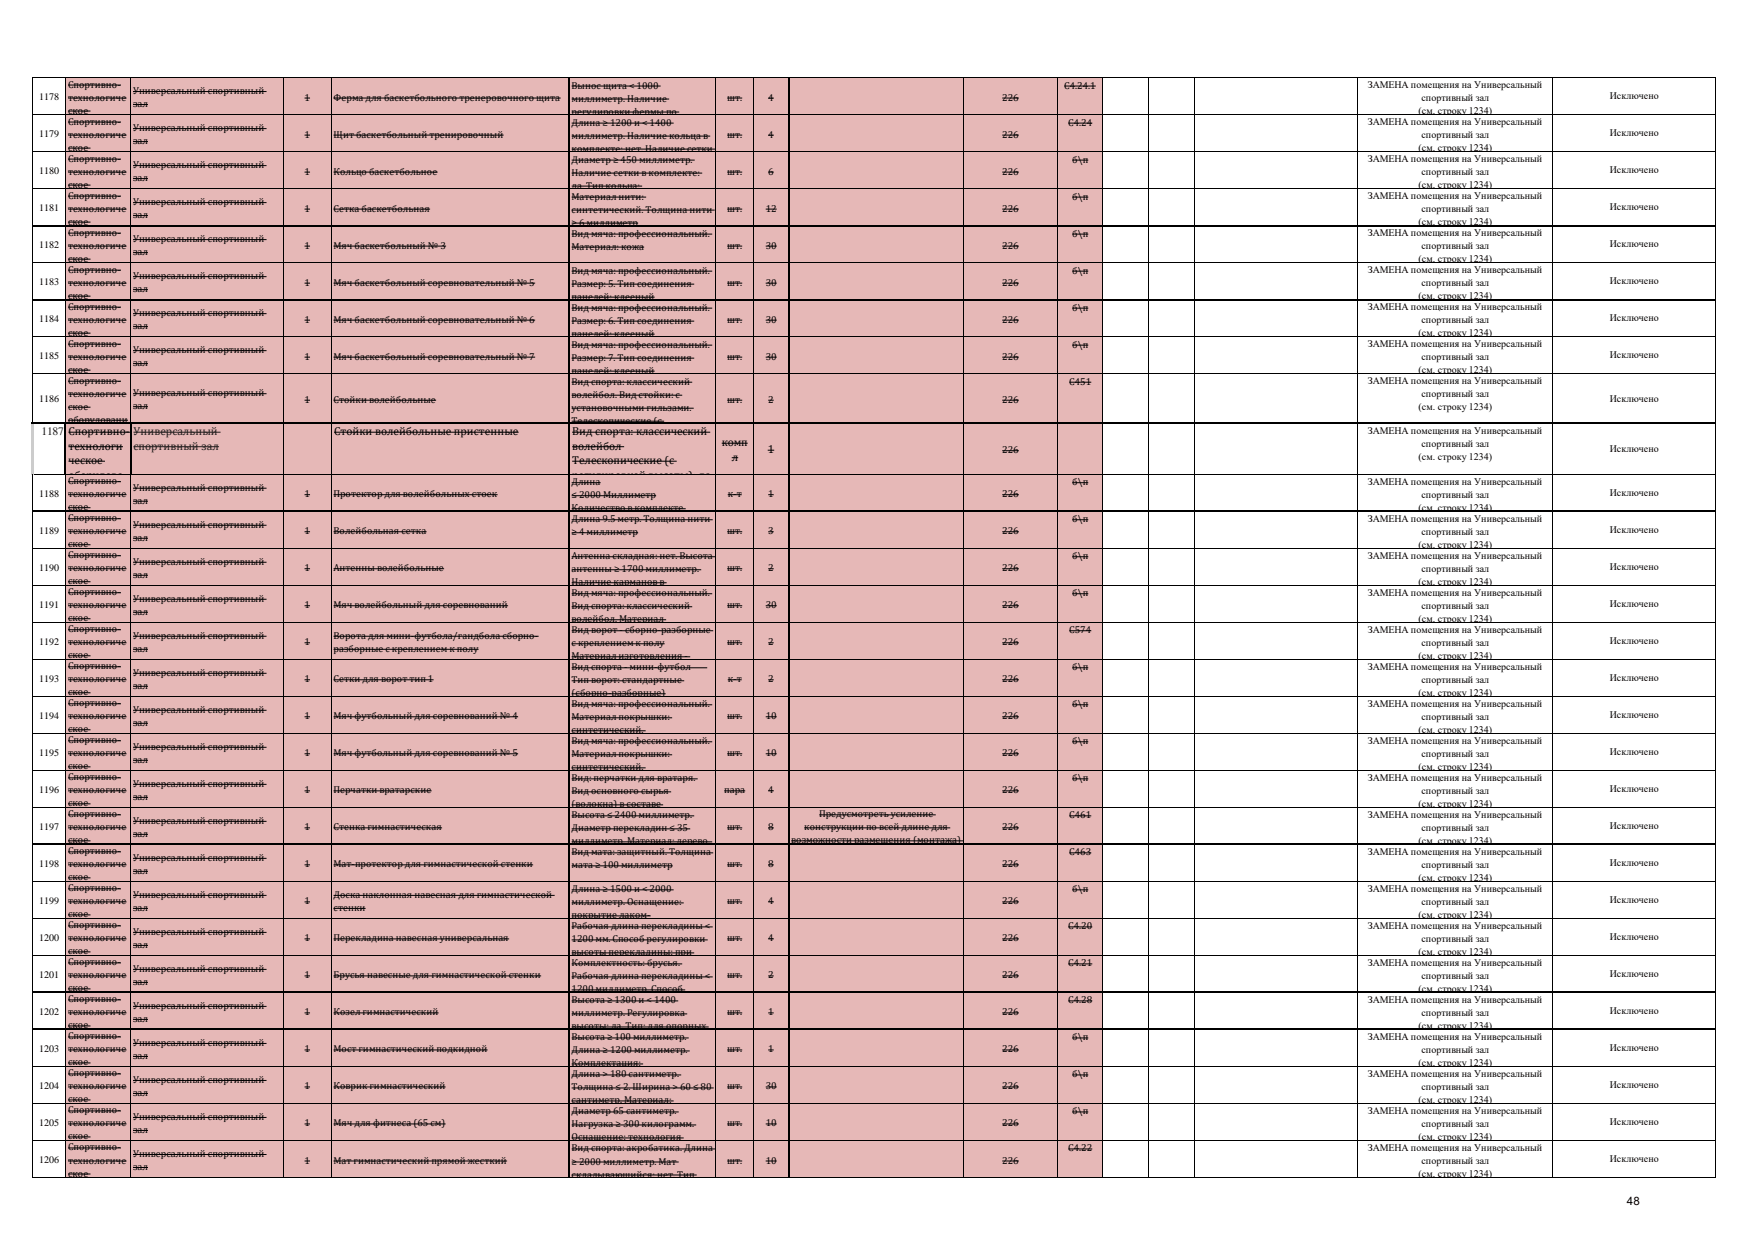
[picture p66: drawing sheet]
<svg xmlns="http://www.w3.org/2000/svg" width="297mm" height="210mm" viewBox="0 0 297 210" stroke-linecap="round" stroke-linejoin="round" font-family="sans-serif">
<defs><g id="words">
<g font-size="1.9" fill="#1f1f1f">
<text x="7" y="73.6">1187</text>
<text x="22.6" y="73.7">Универсальный</text>
<text x="22.6" y="76.2">спортивный зал</text>
</g>
<g font-size="1.9">
<text x="11.6" y="73.7">Спортивно-</text>
<text x="11.6" y="76.2">технологи</text>
<text x="56.6" y="73.7">Стойки волейбольные пристенные</text>
<text x="96.9" y="73.7">Вид спорта: классический</text>
<text x="96.9" y="76.2">волейбол</text>
<text x="122.2" y="75.6">комп</text>
<text x="130" y="76.7">1</text>
<text x="11.6" y="78.6">ческое</text>
<text x="11.6" y="81.1">оборудова</text>
<text x="96.9" y="78.6">Телескопические (с</text>
<text x="96.9" y="81.1">регулировкой высоты): да</text>
<text x="123.9" y="78">л</text>
<text x="275.5" y="204">48</text>
</g>
<g font-size="1.7">
<text x="6.6" y="16.9">1178</text>
<text x="11.5" y="14.8">Спортивно-</text>
<text x="11.5" y="17">технологиче</text>
<text x="22.5" y="15.9">Универсальный спортивный</text>
<text x="51.6" y="17">1</text>
<text x="56.5" y="17">Ферма для баскетбольного тренеровочного щита</text>
<text x="96.8" y="15">Вынос щита &lt; 1000</text>
<text x="96.8" y="17.2">миллиметр. Наличие</text>
<text x="123.1" y="17">шт.</text>
<text x="130.1" y="17">4</text>
<text x="169.7" y="17">226</text>
<text x="180.2" y="15">С4.24.1</text>
<text x="231.6" y="14.9">ЗАМЕНА помещения на Универсальный</text>
<text x="240.7" y="17.1">спортивный зал</text>
<text x="272.6" y="16.8">Исключено</text>
<text x="6.6" y="23.2">1179</text>
<text x="11.5" y="19.2">ское</text>
<text x="11.5" y="21.1">Спортивно-</text>
<text x="11.5" y="23.3">технологиче</text>
<text x="22.5" y="18.1">зал</text>
<text x="22.5" y="22.2">Универсальный спортивный</text>
<text x="51.6" y="23.3">1</text>
<text x="56.5" y="23.3">Щит баскетбольный тренировочный</text>
<text x="96.8" y="19.4">регулировки фермы по</text>
<text x="96.8" y="21.3">Длина ≥ 1200 и &lt; 1400</text>
<text x="96.8" y="23.5">миллиметр. Наличие кольца в</text>
<text x="123.1" y="23.3">шт.</text>
<text x="130.1" y="23.3">4</text>
<text x="169.7" y="23.3">226</text>
<text x="180.9" y="21.3">С4.24</text>
<text x="231.6" y="21.2">ЗАМЕНА помещения на Универсальный</text>
<text x="240.2" y="19.3">(см. строку 1234)</text>
<text x="240.7" y="23.4">спортивный зал</text>
<text x="272.6" y="23">Исключено</text>
<text x="6.6" y="29.5">1180</text>
<text x="11.5" y="25.5">ское</text>
<text x="11.5" y="27.4">Спортивно-</text>
<text x="11.5" y="29.6">технологиче</text>
<text x="22.5" y="24.4">зал</text>
<text x="22.5" y="28.5">Универсальный спортивный</text>
<text x="51.6" y="29.6">1</text>
<text x="56.5" y="29.6">Кольцо баскетбольное</text>
<text x="96.8" y="25.7">комплекте: нет. Наличие сетки</text>
<text x="96.8" y="27.5">Диаметр ≥ 450 миллиметр.</text>
<text x="96.8" y="29.7">Наличие сетки в комплекте:</text>
<text x="123.1" y="29.6">шт.</text>
<text x="130.1" y="29.6">6</text>
<text x="169.7" y="29.6">226</text>
<text x="181.6" y="27.5">б\п</text>
<text x="231.6" y="27.4">ЗАМЕНА помещения на Универсальный</text>
<text x="240.2" y="25.6">(см. строку 1234)</text>
<text x="240.7" y="29.7">спортивный зал</text>
<text x="272.6" y="29.3">Исключено</text>
<text x="6.6" y="35.7">1181</text>
<text x="11.5" y="31.8">ское</text>
<text x="11.5" y="33.6">Спортивно-</text>
<text x="11.5" y="35.8">технологиче</text>
<text x="22.5" y="30.7">зал</text>
<text x="22.5" y="34.7">Универсальный спортивный</text>
<text x="51.6" y="35.8">1</text>
<text x="56.5" y="35.8">Сетка баскетбольная</text>
<text x="96.8" y="31.9">да. Тип кольца:</text>
<text x="96.8" y="33.8">Материал нити:</text>
<text x="123.1" y="35.8">шт.</text>
<text x="129.7" y="35.8">12</text>
<text x="169.7" y="35.8">226</text>
<text x="181.6" y="33.8">б\п</text>
<text x="231.6" y="33.7">ЗАМЕНА помещения на Универсальный</text>
<text x="240.2" y="31.9">(см. строку 1234)</text>
<text x="240.7" y="35.9">спортивный зал</text>
<text x="272.6" y="35.6">Исключено</text>
<text x="11.5" y="38">ское</text>
<text x="11.5" y="39.9">Спортивно-</text>
<text x="22.5" y="36.9">зал</text>
<text x="22.5" y="41">Универсальный спортивный</text>
<text x="96.8" y="36">синтетический. Толщина нити</text>
<text x="96.8" y="38.2">≥ 6 миллиметр</text>
<text x="96.8" y="40.1">Вид мяча: профессиональный.</text>
<text x="181.6" y="40.1">б\п</text>
<text x="231.6" y="40">ЗАМЕНА помещения на Универсальный</text>
<text x="240.2" y="38.1">(см. строку 1234)</text>
<text x="272.6" y="41.8">Исключено</text>
<text x="6.6" y="42">1182</text>
<text x="11.5" y="42.1">технологиче</text>
<text x="11.5" y="44.3">ское</text>
<text x="11.5" y="46.2">Спортивно-</text>
<text x="22.5" y="43.2">зал</text>
<text x="22.5" y="47.3">Универсальный спортивный</text>
<text x="51.6" y="42.1">1</text>
<text x="56.5" y="42.1">Мяч баскетбольный № 3</text>
<text x="96.8" y="42.3">Материал: кожа</text>
<text x="96.8" y="46.3">Вид мяча: профессиональный.</text>
<text x="123.1" y="42.1">шт.</text>
<text x="129.7" y="42.1">30</text>
<text x="169.7" y="42.1">226</text>
<text x="181.6" y="46.3">б\п</text>
<text x="231.6" y="46.3">ЗАМЕНА помещения на Универсальный</text>
<text x="240.2" y="44.4">(см. строку 1234)</text>
<text x="240.7" y="42.2">спортивный зал</text>
<text x="6.6" y="48.3">1183</text>
<text x="11.5" y="48.4">технологиче</text>
<text x="11.5" y="50.6">ское</text>
<text x="11.5" y="52.4">Спортивно-</text>
<text x="22.5" y="49.5">зал</text>
<text x="22.5" y="53.5">Универсальный спортивный</text>
<text x="51.6" y="48.4">1</text>
<text x="56.5" y="48.4">Мяч баскетбольный соревновательный № 5</text>
<text x="96.8" y="48.5">Размер: 5. Тип соединения</text>
<text x="96.8" y="50.7">панелей: клееный</text>
<text x="96.8" y="52.6">Вид мяча: профессиональный.</text>
<text x="123.1" y="48.4">шт.</text>
<text x="129.7" y="48.4">30</text>
<text x="169.7" y="48.4">226</text>
<text x="181.6" y="52.6">б\п</text>
<text x="231.6" y="52.5">ЗАМЕНА помещения на Универсальный</text>
<text x="240.2" y="50.7">(см. строку 1234)</text>
<text x="240.7" y="48.5">спортивный зал</text>
<text x="272.6" y="48.1">Исключено</text>
<text x="6.6" y="54.6">1184</text>
<text x="11.5" y="54.6">технологиче</text>
<text x="11.5" y="56.8">ское</text>
<text x="11.5" y="58.7">Спортивно-</text>
<text x="22.5" y="55.7">зал</text>
<text x="22.5" y="59.8">Универсальный спортивный</text>
<text x="51.6" y="54.6">1</text>
<text x="56.5" y="54.6">Мяч баскетбольный соревновательный № 6</text>
<text x="96.8" y="54.8">Размер: 6. Тип соединения</text>
<text x="96.8" y="57">панелей: клееный</text>
<text x="96.8" y="58.9">Вид мяча: профессиональный.</text>
<text x="123.1" y="54.6">шт.</text>
<text x="129.7" y="54.6">30</text>
<text x="169.7" y="54.6">226</text>
<text x="181.6" y="58.9">б\п</text>
<text x="231.6" y="58.8">ЗАМЕНА помещения на Универсальный</text>
<text x="240.2" y="56.9">(см. строку 1234)</text>
<text x="240.7" y="54.7">спортивный зал</text>
<text x="272.6" y="54.4">Исключено</text>
<text x="6.6" y="60.8">1185</text>
<text x="11.5" y="60.9">технологиче</text>
<text x="11.5" y="63.1">ское</text>
<text x="11.5" y="65">Спортивно-</text>
<text x="22.5" y="62">зал</text>
<text x="51.6" y="60.9">1</text>
<text x="56.5" y="60.9">Мяч баскетбольный соревновательный № 7</text>
<text x="96.8" y="61.1">Размер: 7. Тип соединения</text>
<text x="96.8" y="63.3">панелей: клееный</text>
<text x="96.8" y="65.1">Вид спорта: классический</text>
<text x="123.1" y="60.9">шт.</text>
<text x="129.7" y="60.9">30</text>
<text x="169.7" y="60.9">226</text>
<text x="181.1" y="65.1">С451</text>
<text x="231.6" y="65.1">ЗАМЕНА помещения на Универсальный</text>
<text x="240.2" y="63.2">(см. строку 1234)</text>
<text x="240.7" y="61">спортивный зал</text>
<text x="272.6" y="60.6">Исключено</text>
<text x="6.6" y="68.1">1186</text>
<text x="11.5" y="67.2">технологиче</text>
<text x="11.5" y="69.4">ское</text>
<text x="11.5" y="71.6">оборудовани</text>
<text x="22.5" y="67.1">Универсальный спортивный</text>
<text x="22.5" y="69.3">зал</text>
<text x="51.6" y="68.2">1</text>
<text x="56.5" y="68.2">Стойки волейбольные</text>
<text x="96.8" y="67.3">волейбол. Вид стойки: с</text>
<text x="96.8" y="69.5">установочными гильзами.</text>
<text x="96.8" y="71.7">Телескопические (с</text>
<text x="123.1" y="68.2">шт.</text>
<text x="130.1" y="68.2">2</text>
<text x="169.7" y="68.2">226</text>
<text x="240.2" y="69.5">(см. строку 1234)</text>
<text x="240.7" y="67.3">спортивный зал</text>
<text x="272.6" y="68">Исключено</text>
<text x="169.7" y="76.7">226</text>
<text x="231.6" y="73.4">ЗАМЕНА помещения на Универсальный</text>
<text x="240.2" y="77.8">(см. строку 1234)</text>
<text x="240.7" y="75.6">спортивный зал</text>
<text x="272.6" y="76.5">Исключено</text>
<text x="11.5" y="82">Спортивно-</text>
<text x="22.5" y="83.1">Универсальный спортивный</text>
<text x="96.8" y="82.2">Длина</text>
<text x="181.6" y="82.2">б\п</text>
<text x="231.6" y="82.1">ЗАМЕНА помещения на Универсальный</text>
<text x="272.6" y="83.9">Исключено</text>
<text x="6.6" y="84.1">1188</text>
<text x="11.5" y="84.2">технологиче</text>
<text x="11.5" y="86.4">ское</text>
<text x="11.5" y="88.3">Спортивно-</text>
<text x="22.5" y="85.3">зал</text>
<text x="22.5" y="89.4">Универсальный спортивный</text>
<text x="51.6" y="84.2">1</text>
<text x="56.5" y="84.2">Протектор для волейбольных стоек</text>
<text x="96.8" y="84.4">≤ 2000 Миллиметр</text>
<text x="96.8" y="86.6">Количество в комплекте</text>
<text x="96.8" y="88.4">Длина 9.5 метр. Толщина нити</text>
<text x="123.2" y="84.2">к-т</text>
<text x="130.1" y="84.2">1</text>
<text x="169.7" y="84.2">226</text>
<text x="181.6" y="88.4">б\п</text>
<text x="231.6" y="88.3">ЗАМЕНА помещения на Универсальный</text>
<text x="240.2" y="86.5">(см. строку 1234)</text>
<text x="240.7" y="84.3">спортивный зал</text>
<text x="6.6" y="90.4">1189</text>
<text x="11.5" y="90.5">технологиче</text>
<text x="11.5" y="92.7">ское</text>
<text x="11.5" y="94.5">Спортивно-</text>
<text x="22.5" y="91.6">зал</text>
<text x="22.5" y="95.6">Универсальный спортивный</text>
<text x="51.6" y="90.5">1</text>
<text x="56.5" y="90.5">Волейбольная сетка</text>
<text x="96.8" y="90.6">≥ 4 миллиметр</text>
<text x="96.8" y="94.7">Антенна складная: нет. Высота</text>
<text x="123.1" y="90.5">шт.</text>
<text x="130.1" y="90.5">3</text>
<text x="169.7" y="90.5">226</text>
<text x="181.6" y="94.7">б\п</text>
<text x="231.6" y="94.6">ЗАМЕНА помещения на Универсальный</text>
<text x="240.2" y="92.8">(см. строку 1234)</text>
<text x="240.7" y="90.6">спортивный зал</text>
<text x="272.6" y="90.2">Исключено</text>
<text x="6.6" y="96.6">1190</text>
<text x="11.5" y="96.7">технологиче</text>
<text x="11.5" y="98.9">ское</text>
<text x="11.5" y="100.8">Спортивно-</text>
<text x="22.5" y="97.8">зал</text>
<text x="22.5" y="101.9">Универсальный спортивный</text>
<text x="51.6" y="96.7">1</text>
<text x="56.5" y="96.7">Антенны волейбольные</text>
<text x="96.8" y="96.9">антенны ≥ 1700 миллиметр.</text>
<text x="96.8" y="99.1">Наличие карманов в</text>
<text x="96.8" y="101">Вид мяча: профессиональный.</text>
<text x="123.1" y="96.7">шт.</text>
<text x="130.1" y="96.7">2</text>
<text x="169.7" y="96.7">226</text>
<text x="181.6" y="101">б\п</text>
<text x="231.6" y="100.9">ЗАМЕНА помещения на Универсальный</text>
<text x="240.2" y="99">(см. строку 1234)</text>
<text x="240.7" y="96.8">спортивный зал</text>
<text x="272.6" y="96.5">Исключено</text>
<text x="6.6" y="102.9">1191</text>
<text x="11.5" y="103">технологиче</text>
<text x="11.5" y="105.2">ское</text>
<text x="11.5" y="107.1">Спортивно-</text>
<text x="22.5" y="104.1">зал</text>
<text x="51.6" y="103">1</text>
<text x="56.5" y="103">Мяч волейбольный для соревнований</text>
<text x="96.8" y="103.2">Вид спорта: классический</text>
<text x="96.8" y="105.4">волейбол. Материал</text>
<text x="96.8" y="107.2">Вид ворот - сборно-разборные</text>
<text x="123.1" y="103">шт.</text>
<text x="129.7" y="103">30</text>
<text x="169.7" y="103">226</text>
<text x="181.1" y="107.2">С574</text>
<text x="231.6" y="107.1">ЗАМЕНА помещения на Универсальный</text>
<text x="240.2" y="105.3">(см. строку 1234)</text>
<text x="240.7" y="103.1">спортивный зал</text>
<text x="272.6" y="102.7">Исключено</text>
<text x="6.6" y="109.2">1192</text>
<text x="11.5" y="109.3">технологиче</text>
<text x="11.5" y="111.5">ское</text>
<text x="11.5" y="113.3">Спортивно-</text>
<text x="22.5" y="108.2">Универсальный спортивный</text>
<text x="22.5" y="110.4">зал</text>
<text x="51.6" y="109.3">1</text>
<text x="56.5" y="108.2">Ворота для мини-футбола/гандбола сборно-</text>
<text x="56.5" y="110.4">разборные с креплением к полу</text>
<text x="96.8" y="109.4">с креплением к полу</text>
<text x="96.8" y="111.6">Материал изготовления -</text>
<text x="96.8" y="113.5">Вид спорта - мини-футбол</text>
<text x="123.1" y="109.3">шт.</text>
<text x="130.1" y="109.3">2</text>
<text x="169.7" y="109.3">226</text>
<text x="181.6" y="113.5">б\п</text>
<text x="231.6" y="113.4">ЗАМЕНА помещения на Универсальный</text>
<text x="240.2" y="111.6">(см. строку 1234)</text>
<text x="240.7" y="109.4">спортивный зал</text>
<text x="272.6" y="109">Исключено</text>
<text x="6.6" y="115.5">1193</text>
<text x="11.5" y="115.5">технологиче</text>
<text x="11.5" y="117.7">ское</text>
<text x="11.5" y="119.6">Спортивно-</text>
<text x="22.5" y="114.4">Универсальный спортивный</text>
<text x="22.5" y="116.6">зал</text>
<text x="51.6" y="115.5">1</text>
<text x="56.5" y="115.5">Сетки для ворот тип 1</text>
<text x="96.8" y="115.7">Тип ворот: стандартные</text>
<text x="96.8" y="117.9">(сборно-разборные)</text>
<text x="96.8" y="119.8">Вид мяча: профессиональный.</text>
<text x="123.2" y="115.5">к-т</text>
<text x="130.1" y="115.5">2</text>
<text x="169.7" y="115.5">226</text>
<text x="181.6" y="119.8">б\п</text>
<text x="231.6" y="119.7">ЗАМЕНА помещения на Универсальный</text>
<text x="240.2" y="117.8">(см. строку 1234)</text>
<text x="240.7" y="115.6">спортивный зал</text>
<text x="272.6" y="115.3">Исключено</text>
<text x="6.6" y="121.7">1194</text>
<text x="11.5" y="121.8">технологиче</text>
<text x="11.5" y="124">ское</text>
<text x="11.5" y="125.9">Спортивно-</text>
<text x="22.5" y="120.7">Универсальный спортивный</text>
<text x="22.5" y="122.9">зал</text>
<text x="51.6" y="121.8">1</text>
<text x="56.5" y="121.8">Мяч футбольный для соревнований № 4</text>
<text x="96.8" y="122">Материал покрышки:</text>
<text x="96.8" y="124.2">синтетический.</text>
<text x="123.1" y="121.8">шт.</text>
<text x="129.7" y="121.8">10</text>
<text x="169.7" y="121.8">226</text>
<text x="231.6" y="125.9">ЗАМЕНА помещения на Универсальный</text>
<text x="240.2" y="124.1">(см. строку 1234)</text>
<text x="240.7" y="121.9">спортивный зал</text>
<text x="272.6" y="121.5">Исключено</text>
<text x="6.6" y="128">1195</text>
<text x="11.5" y="128.1">технологиче</text>
<text x="11.5" y="130.3">ское</text>
<text x="22.5" y="127">Универсальный спортивный</text>
<text x="22.5" y="129.2">зал</text>
<text x="51.6" y="128.1">1</text>
<text x="56.5" y="128.1">Мяч футбольный для соревнований № 5</text>
<text x="96.8" y="126">Вид мяча: профессиональный.</text>
<text x="96.8" y="128.2">Материал покрышки:</text>
<text x="96.8" y="130.4">синтетический.</text>
<text x="123.1" y="128.1">шт.</text>
<text x="129.7" y="128.1">10</text>
<text x="169.7" y="128.1">226</text>
<text x="181.6" y="126">б\п</text>
<text x="240.2" y="130.4">(см. строку 1234)</text>
<text x="240.7" y="128.2">спортивный зал</text>
<text x="272.6" y="127.8">Исключено</text>
<text x="6.6" y="134.3">1196</text>
<text x="11.5" y="132.1">Спортивно-</text>
<text x="11.5" y="134.3">технологиче</text>
<text x="11.5" y="136.5">ское</text>
<text x="22.5" y="133.2">Универсальный спортивный</text>
<text x="22.5" y="135.4">зал</text>
<text x="51.6" y="134.3">1</text>
<text x="56.5" y="134.3">Перчатки вратарские</text>
<text x="96.8" y="132.3">Вид: перчатки для вратаря.</text>
<text x="96.8" y="134.5">Вид основного сырья</text>
<text x="96.8" y="136.7">(волокна) в составе</text>
<text x="122.6" y="134.3">пара</text>
<text x="130.1" y="134.3">4</text>
<text x="169.7" y="134.3">226</text>
<text x="181.6" y="132.3">б\п</text>
<text x="231.6" y="132.2">ЗАМЕНА помещения на Универсальный</text>
<text x="240.2" y="136.6">(см. строку 1234)</text>
<text x="240.7" y="134.4">спортивный зал</text>
<text x="272.6" y="134.1">Исключено</text>
<text x="6.6" y="140.5">1197</text>
<text x="11.5" y="138.4">Спортивно-</text>
<text x="11.5" y="140.6">технологиче</text>
<text x="11.5" y="142.8">ское</text>
<text x="22.5" y="139.5">Универсальный спортивный</text>
<text x="22.5" y="141.7">зал</text>
<text x="51.6" y="140.6">1</text>
<text x="56.5" y="140.6">Стенка гимнастическая</text>
<text x="96.8" y="138.6">Высота ≤ 2400 миллиметр.</text>
<text x="96.8" y="140.8">Диаметр перекладин ≤ 35</text>
<text x="96.8" y="143">миллиметр. Материал: дерево.</text>
<text x="123.1" y="140.6">шт.</text>
<text x="130.1" y="140.6">8</text>
<text x="134" y="142.8">возможности размещения (монтажа)</text>
<text x="136.2" y="140.6">конструкции по всей длине для</text>
<text x="138.7" y="138.4">Предусмотреть усиление</text>
<text x="169.7" y="140.6">226</text>
<text x="181.1" y="138.6">C461</text>
<text x="231.6" y="138.5">ЗАМЕНА помещения на Универсальный</text>
<text x="240.2" y="142.9">(см. строку 1234)</text>
<text x="240.7" y="140.7">спортивный зал</text>
<text x="272.6" y="140.4">Исключено</text>
<text x="6.6" y="146.8">1198</text>
<text x="11.5" y="144.7">Спортивно-</text>
<text x="11.5" y="146.9">технологиче</text>
<text x="11.5" y="149.1">ское</text>
<text x="22.5" y="145.8">Универсальный спортивный</text>
<text x="22.5" y="148">зал</text>
<text x="51.6" y="146.9">1</text>
<text x="56.5" y="146.9">Мат-протектор для гимнастической стенки</text>
<text x="96.8" y="144.8">Вид мата: защитный. Толщина</text>
<text x="96.8" y="147">мата ≥ 100 миллиметр</text>
<text x="123.1" y="146.9">шт.</text>
<text x="130.1" y="146.9">8</text>
<text x="169.7" y="146.9">226</text>
<text x="181.1" y="144.8">С463</text>
<text x="231.6" y="144.8">ЗАМЕНА помещения на Универсальный</text>
<text x="240.2" y="149.2">(см. строку 1234)</text>
<text x="240.7" y="147">спортивный зал</text>
<text x="272.6" y="146.6">Исключено</text>
<text x="6.6" y="153.1">1199</text>
<text x="11.5" y="150.9">Спортивно-</text>
<text x="11.5" y="153.1">технологиче</text>
<text x="11.5" y="155.3">ское</text>
<text x="22.5" y="152">Универсальный спортивный</text>
<text x="22.5" y="154.2">зал</text>
<text x="51.6" y="153.1">1</text>
<text x="56.5" y="152">Доска наклонная навесная для гимнастической</text>
<text x="56.5" y="154.2">стенки</text>
<text x="96.8" y="151.1">Длина ≥ 1500 и &lt; 2000</text>
<text x="96.8" y="153.3">миллиметр. Оснащение:</text>
<text x="96.8" y="155.5">покрытие лаком-</text>
<text x="123.1" y="153.1">шт.</text>
<text x="130.1" y="153.1">4</text>
<text x="169.7" y="153.1">226</text>
<text x="181.6" y="151.1">б\п</text>
<text x="231.6" y="151">ЗАМЕНА помещения на Универсальный</text>
<text x="240.2" y="155.4">(см. строку 1234)</text>
<text x="240.7" y="153.2">спортивный зал</text>
<text x="272.6" y="152.9">Исключено</text>
<text x="6.6" y="159.3">1200</text>
<text x="11.5" y="157.2">Спортивно-</text>
<text x="11.5" y="159.4">технологиче</text>
<text x="11.5" y="161.6">ское</text>
<text x="22.5" y="158.3">Универсальный спортивный</text>
<text x="22.5" y="160.5">зал</text>
<text x="51.6" y="159.4">1</text>
<text x="56.5" y="159.4">Перекладина навесная универсальная</text>
<text x="96.8" y="157.4">Рабочая длина перекладины &lt;</text>
<text x="96.8" y="159.6">1200 мм. Способ регулировки</text>
<text x="96.8" y="161.8">высоты перекладины: при</text>
<text x="123.1" y="159.4">шт.</text>
<text x="130.1" y="159.4">4</text>
<text x="169.7" y="159.4">226</text>
<text x="180.9" y="157.4">С4.20</text>
<text x="231.6" y="157.3">ЗАМЕНА помещения на Универсальный</text>
<text x="240.2" y="161.7">(см. строку 1234)</text>
<text x="240.7" y="159.5">спортивный зал</text>
<text x="272.6" y="159.2">Исключено</text>
<text x="6.6" y="165.6">1201</text>
<text x="11.5" y="163.5">Спортивно-</text>
<text x="11.5" y="165.7">технологиче</text>
<text x="11.5" y="167.9">ское</text>
<text x="22.5" y="164.6">Универсальный спортивный</text>
<text x="22.5" y="166.8">зал</text>
<text x="51.6" y="165.7">1</text>
<text x="56.5" y="165.7">Брусья навесные для гимнастической стенки</text>
<text x="96.8" y="163.6">Комплектность: брусья.</text>
<text x="96.8" y="165.8">Рабочая длина перекладины &lt;</text>
<text x="123.1" y="165.7">шт.</text>
<text x="130.1" y="165.7">2</text>
<text x="169.7" y="165.7">226</text>
<text x="180.9" y="163.6">С4.21</text>
<text x="231.6" y="163.6">ЗАМЕНА помещения на Универсальный</text>
<text x="240.2" y="168">(см. строку 1234)</text>
<text x="240.7" y="165.8">спортивный зал</text>
<text x="272.6" y="165.4">Исключено</text>
<text x="6.6" y="171.9">1202</text>
<text x="11.5" y="169.7">Спортивно-</text>
<text x="11.5" y="171.9">технологиче</text>
<text x="22.5" y="170.8">Универсальный спортивный</text>
<text x="22.5" y="173">зал</text>
<text x="51.6" y="171.9">1</text>
<text x="56.5" y="171.9">Козел гимнастический</text>
<text x="96.8" y="168">1200 миллиметр. Способ</text>
<text x="96.8" y="169.9">Высота ≥ 1300 и &lt; 1400</text>
<text x="96.8" y="172.1">миллиметр. Регулировка</text>
<text x="123.1" y="171.9">шт.</text>
<text x="130.1" y="171.9">1</text>
<text x="169.7" y="171.9">226</text>
<text x="180.9" y="169.9">С4.28</text>
<text x="231.6" y="169.8">ЗАМЕНА помещения на Универсальный</text>
<text x="240.7" y="172">спортивный зал</text>
<text x="272.6" y="171.7">Исключено</text>
<text x="6.6" y="178.1">1203</text>
<text x="11.5" y="174.2">ское</text>
<text x="11.5" y="176">Спортивно-</text>
<text x="11.5" y="178.2">технологиче</text>
<text x="22.5" y="177.1">Универсальный спортивный</text>
<text x="22.5" y="179.3">зал</text>
<text x="51.6" y="178.2">1</text>
<text x="56.5" y="178.2">Мост гимнастический подкидной</text>
<text x="96.8" y="174.3">высоты: да. Тип: для опорных</text>
<text x="96.8" y="176.2">Высота ≥ 100 миллиметр.</text>
<text x="96.8" y="178.4">Длина ≥ 1200 миллиметр.</text>
<text x="123.1" y="178.2">шт.</text>
<text x="130.1" y="178.2">1</text>
<text x="169.7" y="178.2">226</text>
<text x="181.6" y="176.2">б\п</text>
<text x="231.6" y="176.1">ЗАМЕНА помещения на Универсальный</text>
<text x="240.2" y="174.2">(см. строку 1234)</text>
<text x="240.7" y="178.3">спортивный зал</text>
<text x="272.6" y="178">Исключено</text>
<text x="6.6" y="184.4">1204</text>
<text x="11.5" y="180.4">ское</text>
<text x="11.5" y="182.3">Спортивно-</text>
<text x="11.5" y="184.5">технологиче</text>
<text x="22.5" y="183.4">Универсальный спортивный</text>
<text x="22.5" y="185.6">зал</text>
<text x="51.6" y="184.5">1</text>
<text x="56.5" y="184.5">Коврик гимнастический</text>
<text x="96.8" y="180.6">Комплектация:</text>
<text x="96.8" y="182.4">Длина &gt; 180 сантиметр.</text>
<text x="96.8" y="184.6">Толщина ≤ 2. Ширина &gt; 60 ≤ 80</text>
<text x="123.1" y="184.5">шт.</text>
<text x="129.7" y="184.5">30</text>
<text x="169.7" y="184.5">226</text>
<text x="181.6" y="182.4">б\п</text>
<text x="231.6" y="182.4">ЗАМЕНА помещения на Универсальный</text>
<text x="240.2" y="180.5">(см. строку 1234)</text>
<text x="240.7" y="184.6">спортивный зал</text>
<text x="272.6" y="184.2">Исключено</text>
<text x="6.6" y="190.7">1205</text>
<text x="11.5" y="186.7">ское</text>
<text x="11.5" y="188.5">Спортивно-</text>
<text x="11.5" y="190.7">технологиче</text>
<text x="22.5" y="189.6">Универсальный спортивный</text>
<text x="22.5" y="191.8">зал</text>
<text x="51.6" y="190.7">1</text>
<text x="56.5" y="190.7">Мяч для фитнеса (65 см)</text>
<text x="96.8" y="186.9">сантиметр. Материал:</text>
<text x="96.8" y="188.7">Диаметр 65 сантиметр.</text>
<text x="96.8" y="190.9">Нагрузка ≥ 300 килограмм.</text>
<text x="123.1" y="190.7">шт.</text>
<text x="129.7" y="190.7">10</text>
<text x="169.7" y="190.7">226</text>
<text x="181.6" y="188.7">б\п</text>
<text x="231.6" y="188.6">ЗАМЕНА помещения на Универсальный</text>
<text x="240.2" y="186.8">(см. строку 1234)</text>
<text x="240.7" y="190.8">спортивный зал</text>
<text x="272.6" y="190.5">Исключено</text>
<text x="6.6" y="196.9">1206</text>
<text x="11.5" y="192.9">ское</text>
<text x="11.5" y="194.8">Спортивно-</text>
<text x="11.5" y="197">технологиче</text>
<text x="22.5" y="195.9">Универсальный спортивный</text>
<text x="51.6" y="197">1</text>
<text x="56.5" y="197">Мат гимнастический прямой жесткий</text>
<text x="96.8" y="193.1">Оснащение: технология</text>
<text x="96.8" y="195">Вид спорта: акробатика. Длина</text>
<text x="96.8" y="197.2">≥ 2000 миллиметр. Мат</text>
<text x="123.1" y="197">шт.</text>
<text x="129.7" y="197">10</text>
<text x="169.7" y="197">226</text>
<text x="180.9" y="195">С4.22</text>
<text x="231.6" y="194.9">ЗАМЕНА помещения на Универсальный</text>
<text x="240.2" y="193">(см. строку 1234)</text>
<text x="240.7" y="197.1">спортивный зал</text>
<text x="272.6" y="196.8">Исключено</text>
<text x="11.5" y="199.2">ское</text>
<text x="22.5" y="198.1">зал</text>
<text x="96.8" y="199.4">складывающийся: нет. Тип</text>
<text x="240.2" y="199.3">(см. строку 1234)</text>
</g>
</g></defs>
<path d="M11.1 13.2h175.7v186.3h-175.7z" fill-rule="evenodd" fill="#e6b8b7"/>
<g fill="none" stroke="#000" stroke-width=".17">
<path d="M5.5 13v58.5M5.6 13.1h284.9M5.6 19.4h284.9M11.1 13.2v58.3M11.5 14.4h9M11.5 16.6h9.9M11.5 18.8h3.8M22.1 13.2v58.3M22.5 15.5h22.6M22.5 17.7h2.6M47.9 13.2v58.3M51.6 16.6h.9"/>
<path d="M56.1 13.2v186.3M56.5 16.6h38.4M96.4 13.2v186.3M96.8 14.6h15.1M96.8 16.8h16.5M96.8 19h18.2M121.2 13.2v186.3M123.1 16.6h2.6M127.5 13.2v186.3M130.1 16.6h.9M133.6 13.2v186.3M163.1 13.2v186.3"/>
<path d="M169.7 16.6h2.8M179 13.2v186.3M180.2 14.6h5.4M186.7 13.2v186.3M194.5 13.2v186.3M202.3 13.2v186.3M229.9 13.2v186.3M262.9 13.2v186.3M290.4 13.2v186.3M5.6 25.7h284.9M5.6 31.9h284.9M5.6 38.2h284.9"/>
<path d="M11.5 20.7h9M11.5 22.9h9.9M11.5 25.1h3.8M11.5 26.9h9M11.5 29.1h9.9M11.5 31.3h3.8M11.5 33.2h9M11.5 35.4h9.9M11.5 37.6h3.8M11.5 39.5h9M22.5 21.8h22.6M22.5 24h2.6"/>
<path d="M22.5 28h22.6M22.5 30.2h2.6M22.5 34.3h22.6M22.5 36.5h2.6M51.6 22.9h.9M51.6 29.1h.9M51.6 35.4h.9M56.5 22.9h28.8M56.5 29.1h17.6M56.5 35.4h16.3M96.8 20.8h17.3M96.8 23h23.5"/>
<path d="M96.8 25.2h24.3M96.8 27.1h20.8M96.8 29.3h22.1M96.8 31.5h11.9M96.8 33.4h12.6M96.8 35.6h24.2M96.8 37.8h11.3M96.8 39.6h23.8M123.1 22.9h2.6M123.1 29.1h2.6M123.1 35.4h2.6M129.7 35.4h1.8"/>
<path d="M130.1 22.9h.9M130.1 29.1h.9M169.7 22.9h2.8M169.7 29.1h2.8M169.7 35.4h2.8M180.9 20.8h4.1M181.6 27.1h2.7M181.6 33.4h2.7M181.6 39.6h2.7M5.6 44.5h284.9M5.6 50.7h284.9M5.6 57h284.9"/>
<path d="M11.5 41.7h9.9M11.5 43.9h3.8M11.5 45.7h9M11.5 47.9h9.9M11.5 50.1h3.8M11.5 52h9M11.5 54.2h9.9M11.5 56.4h3.8M11.5 58.3h9M22.5 40.6h22.6M22.5 42.8h2.6M22.5 46.8h22.6"/>
<path d="M22.5 49h2.6M22.5 53.1h22.6M22.5 55.3h2.6M22.5 59.4h22.6M51.6 41.7h.9M51.6 47.9h.9M51.6 54.2h.9M56.5 41.7h19M56.5 47.9h34.1M56.5 54.2h34.1M96.8 41.8h12.3M96.8 45.9h23.8"/>
<path d="M96.8 48.1h20.8M96.8 50.3h14.1M96.8 52.2h23.8M96.8 54.4h20.8M96.8 56.6h14.1M96.8 58.4h23.8M123.1 41.7h2.6M123.1 47.9h2.6M123.1 54.2h2.6M129.7 41.7h1.8M129.7 47.9h1.8M129.7 54.2h1.8"/>
<path d="M169.7 41.7h2.8M169.7 47.9h2.8M169.7 54.2h2.8M181.6 45.9h2.7M181.6 52.2h2.7M181.6 58.4h2.7M5.6 63.3h284.9M11.5 60.5h9.9M11.5 62.7h3.8M11.5 64.6h9M11.5 66.8h9.9M11.5 69h3.8"/>
<path d="M11.5 71.2h10.2M11.6 73.2h10.4M11.6 75.6h9.2M11.6 78.1h6.2M22.5 61.6h2.6M22.5 66.7h22.6M22.5 68.9h2.6M47.9 71.8v127.7M48 71.7h242.5M51.6 60.5h.9M51.6 67.8h.9M56.5 60.5h34.1"/>
<path d="M56.5 67.8h17.3M56.6 73.2h31.2M96.8 60.6h20.8M96.8 62.8h14.1M96.8 64.7h20.4M96.8 66.9h18.7M96.8 69.1h20.7M96.8 71.3h15.7M96.9 73.2h23.4M96.9 75.6h8.8M96.9 78.1h17.7M122.2 75h4.4"/>
<path d="M123.1 60.5h2.6M123.1 67.8h2.6M123.9 77.5h1.1M129.7 60.5h1.8M130 76.2h1.1M130.1 67.8h.9M169.7 60.5h2.8M169.7 67.8h2.8M169.7 76.3h2.8M181.1 64.7h3.7M5.5 80.4v119.1M5.6 86.6h284.9"/>
<path d="M5.6 92.8h284.9M5.6 99.1h284.9M5.7 80.3h5.2M11.1 80.4v119.1M11.3 80.3h10.6M11.5 81.6h9M11.5 83.8h9.9M11.5 86h3.8M11.5 87.8h9M11.5 90h9.9M11.5 92.2h3.8M11.5 94.1h9"/>
<path d="M11.5 96.3h9.9M11.5 98.5h3.8M22.1 80.4v119.1M22.3 80.3h268.2M22.5 82.7h22.6M22.5 84.9h2.6M22.5 88.9h22.6M22.5 91.1h2.6M22.5 95.2h22.6M22.5 97.4h2.6M51.6 83.8h.9M51.6 90h.9"/>
<path d="M51.6 96.3h.9M56.5 83.8h27.8M56.5 90h15.7M56.5 96.3h18.7M96.8 81.7h4.9M96.8 83.9h14.3M96.8 86.1h19.3M96.8 88h23.9M96.8 90.2h11.3M96.8 94.3h24.3M96.8 96.5h21.9M96.8 98.7h16.1"/>
<path d="M123.1 90h2.6M123.1 96.3h2.6M123.2 83.8h2.4M130.1 83.8h.9M130.1 90h.9M130.1 96.3h.9M169.7 83.8h2.8M169.7 90h2.8M169.7 96.3h2.8M181.6 81.7h2.7M181.6 88h2.7M181.6 94.3h2.7"/>
<path d="M5.6 105.4h284.9M5.6 111.6h284.9M5.6 117.9h284.9M11.5 100.4h9M11.5 102.6h9.9M11.5 104.8h3.8M11.5 106.6h9M11.5 108.8h9.9M11.5 111h3.8M11.5 112.9h9M11.5 115.1h9.9M11.5 117.3h3.8"/>
<path d="M11.5 119.2h9M22.5 101.5h22.6M22.5 103.7h2.6M22.5 107.7h22.6M22.5 109.9h2.6M22.5 114h22.6M22.5 116.2h2.6M51.6 102.6h.9M51.6 108.8h.9M51.6 115.1h.9M56.5 102.6h29.5M56.5 107.7h34.7"/>
<path d="M56.5 109.9h24.5M56.5 115.1h16.9M96.8 100.5h23.8M96.8 102.7h20.4M96.8 104.9h16M96.8 106.8h24M96.8 109h15.7M96.8 111.2h20.1M96.8 113.1h23M96.8 115.3h19.1M96.8 117.5h15.9M96.8 119.3h23.8"/>
<path d="M123.1 102.6h2.6M123.1 108.8h2.6M123.2 115.1h2.4M129.7 102.6h1.8M130.1 108.8h.9M130.1 115.1h.9M169.7 102.6h2.8M169.7 108.8h2.8M169.7 115.1h2.8M181.1 106.8h3.7M181.6 100.5h2.7M181.6 113.1h2.7"/>
<path d="M181.6 119.3h2.7M5.6 124.2h284.9M5.6 130.4h284.9M5.6 136.7h284.9M11.5 121.4h9.9M11.5 123.6h3.8M11.5 125.4h9M11.5 127.6h9.9M11.5 129.9h3.8M11.5 131.7h9M11.5 133.9h9.9M11.5 136.1h3.8"/>
<path d="M11.5 138h9M22.5 120.3h22.6M22.5 122.5h2.6M22.5 126.5h22.6M22.5 128.7h2.6M22.5 132.8h22.6M22.5 135h2.6M22.5 139.1h22.6M51.6 121.4h.9M51.6 127.6h.9M51.6 133.9h.9M56.5 121.4h31.2"/>
<path d="M56.5 127.6h31.2M56.5 133.9h16.6M96.8 121.5h17M96.8 123.7h12.5M96.8 125.6h23.8M96.8 127.8h17M96.8 130h12.5M96.8 131.9h21.3M96.8 134.1h16.8M96.8 136.3h15.5M96.8 138.2h20.8M122.6 133.9h3.6"/>
<path d="M123.1 121.4h2.6M123.1 127.6h2.6M129.7 121.4h1.8M129.7 127.6h1.8M130.1 133.9h.9M138.7 138h19.8M169.7 121.4h2.8M169.7 127.6h2.8M169.7 133.9h2.8M181.1 138.2h3.7M181.6 125.6h2.7M181.6 131.9h2.7"/>
<path d="M5.6 143h284.9M5.6 149.2h284.9M5.6 155.5h284.9M11.5 140.2h9.9M11.5 142.4h3.8M11.5 144.2h9M11.5 146.4h9.9M11.5 148.6h3.8M11.5 150.5h9M11.5 152.7h9.9M11.5 154.9h3.8M11.5 156.8h9"/>
<path d="M11.5 159h9.9M22.5 141.3h2.6M22.5 145.3h22.6M22.5 147.5h2.6M22.5 151.6h22.6M22.5 153.8h2.6M22.5 157.9h22.6M51.6 140.2h.9M51.6 146.4h.9M51.6 152.7h.9M51.6 159h.9M56.5 140.2h18.4"/>
<path d="M56.5 146.4h33.8M56.5 151.6h37.4M56.5 153.8h5.4M56.5 159h29.7M96.8 140.4h20.1M96.8 142.6h23.8M96.8 144.4h24M96.8 146.6h17.1M96.8 150.7h17.3M96.8 152.9h19M96.8 155.1h13.4M96.8 157h23.9"/>
<path d="M96.8 159.2h23M123.1 140.2h2.6M123.1 146.4h2.6M123.1 152.7h2.6M123.1 159h2.6M130.1 140.2h.9M130.1 146.4h.9M130.1 152.7h.9M130.1 159h.9M134 142.4h29M136.2 140.2h24.7M169.7 140.2h2.8"/>
<path d="M169.7 146.4h2.8M169.7 152.7h2.8M169.7 159h2.8M180.9 157h4.1M181.1 144.4h3.7M181.6 150.7h2.7M5.6 161.8h284.9M5.6 168h284.9M5.6 174.3h284.9M11.5 161.2h3.8M11.5 163.1h9M11.5 165.3h9.9"/>
<path d="M11.5 167.5h3.8M11.5 169.3h9M11.5 171.5h9.9M11.5 173.7h3.8M11.5 175.6h9M11.5 177.8h9.9M11.5 180h3.8M22.5 160.1h2.6M22.5 164.2h22.6M22.5 166.4h2.6M22.5 170.4h22.6M22.5 172.6h2.6"/>
<path d="M22.5 176.7h22.6M22.5 178.9h2.6M51.6 165.3h.9M51.6 171.5h.9M51.6 177.8h.9M56.5 165.3h35.1M56.5 171.5h17.8M56.5 177.8h26.1M96.8 161.4h20.8M96.8 163.2h18.7M96.8 165.4h23.9M96.8 167.6h19.2"/>
<path d="M96.8 169.5h18M96.8 171.7h19.6M96.8 173.9h23.2M96.8 175.8h19.8M96.8 178h20M123.1 165.3h2.6M123.1 171.5h2.6M123.1 177.8h2.6M130.1 165.3h.9M130.1 171.5h.9M130.1 177.8h.9M169.7 165.3h2.8"/>
<path d="M169.7 171.5h2.8M169.7 177.8h2.8M180.9 163.2h4.1M180.9 169.5h4.1M181.6 175.8h2.7M5.6 180.6h284.9M5.6 186.9h284.9M5.6 193.1h284.9M5.6 199.4h284.9M11.5 181.9h9M11.5 184.1h9.9M11.5 186.3h3.8"/>
<path d="M11.5 188.1h9M11.5 190.3h9.9M11.5 192.5h3.8M11.5 194.4h9M11.5 196.6h9.9M11.5 198.8h3.8M22.5 183h22.6M22.5 185.2h2.6M22.5 189.2h22.6M22.5 191.4h2.6M22.5 195.5h22.6M22.5 197.7h2.6"/>
<path d="M51.6 184.1h.9M51.6 190.3h.9M51.6 196.6h.9M56.5 184.1h19M56.5 190.3h19M56.5 196.6h29.4M96.8 180.2h12.1M96.8 182h18.6M96.8 184.2h24.1M96.8 186.4h17.3M96.8 188.3h18.1M96.8 190.5h21.1"/>
<path d="M96.8 192.7h19M96.8 194.6h24.3M96.8 196.8h18.1M96.8 199h21.2M123.1 184.1h2.6M123.1 190.3h2.6M123.1 196.6h2.6M129.7 184.1h1.8M129.7 190.3h1.8M129.7 196.6h1.8M169.7 184.1h2.8M169.7 190.3h2.8"/>
<path d="M169.7 196.6h2.8M180.9 194.6h4.1M181.6 182h2.7M181.6 188.3h2.7"/>
</g>
<path d="M22.6 73.2h14.7M22.6 75.6h14.5" fill="none" stroke="#1f1f1f" stroke-width=".17"/>
<path d="M5.3 71.7h42.7M11.1 71.8v8.6M22.1 71.8v8.6" fill="none" stroke="#000" stroke-width=".34"/>
<path d="M5.5 71.8v8.6" fill="none" stroke="#ccc" stroke-width=".34"/>
<use href="#words"/>
</svg>
